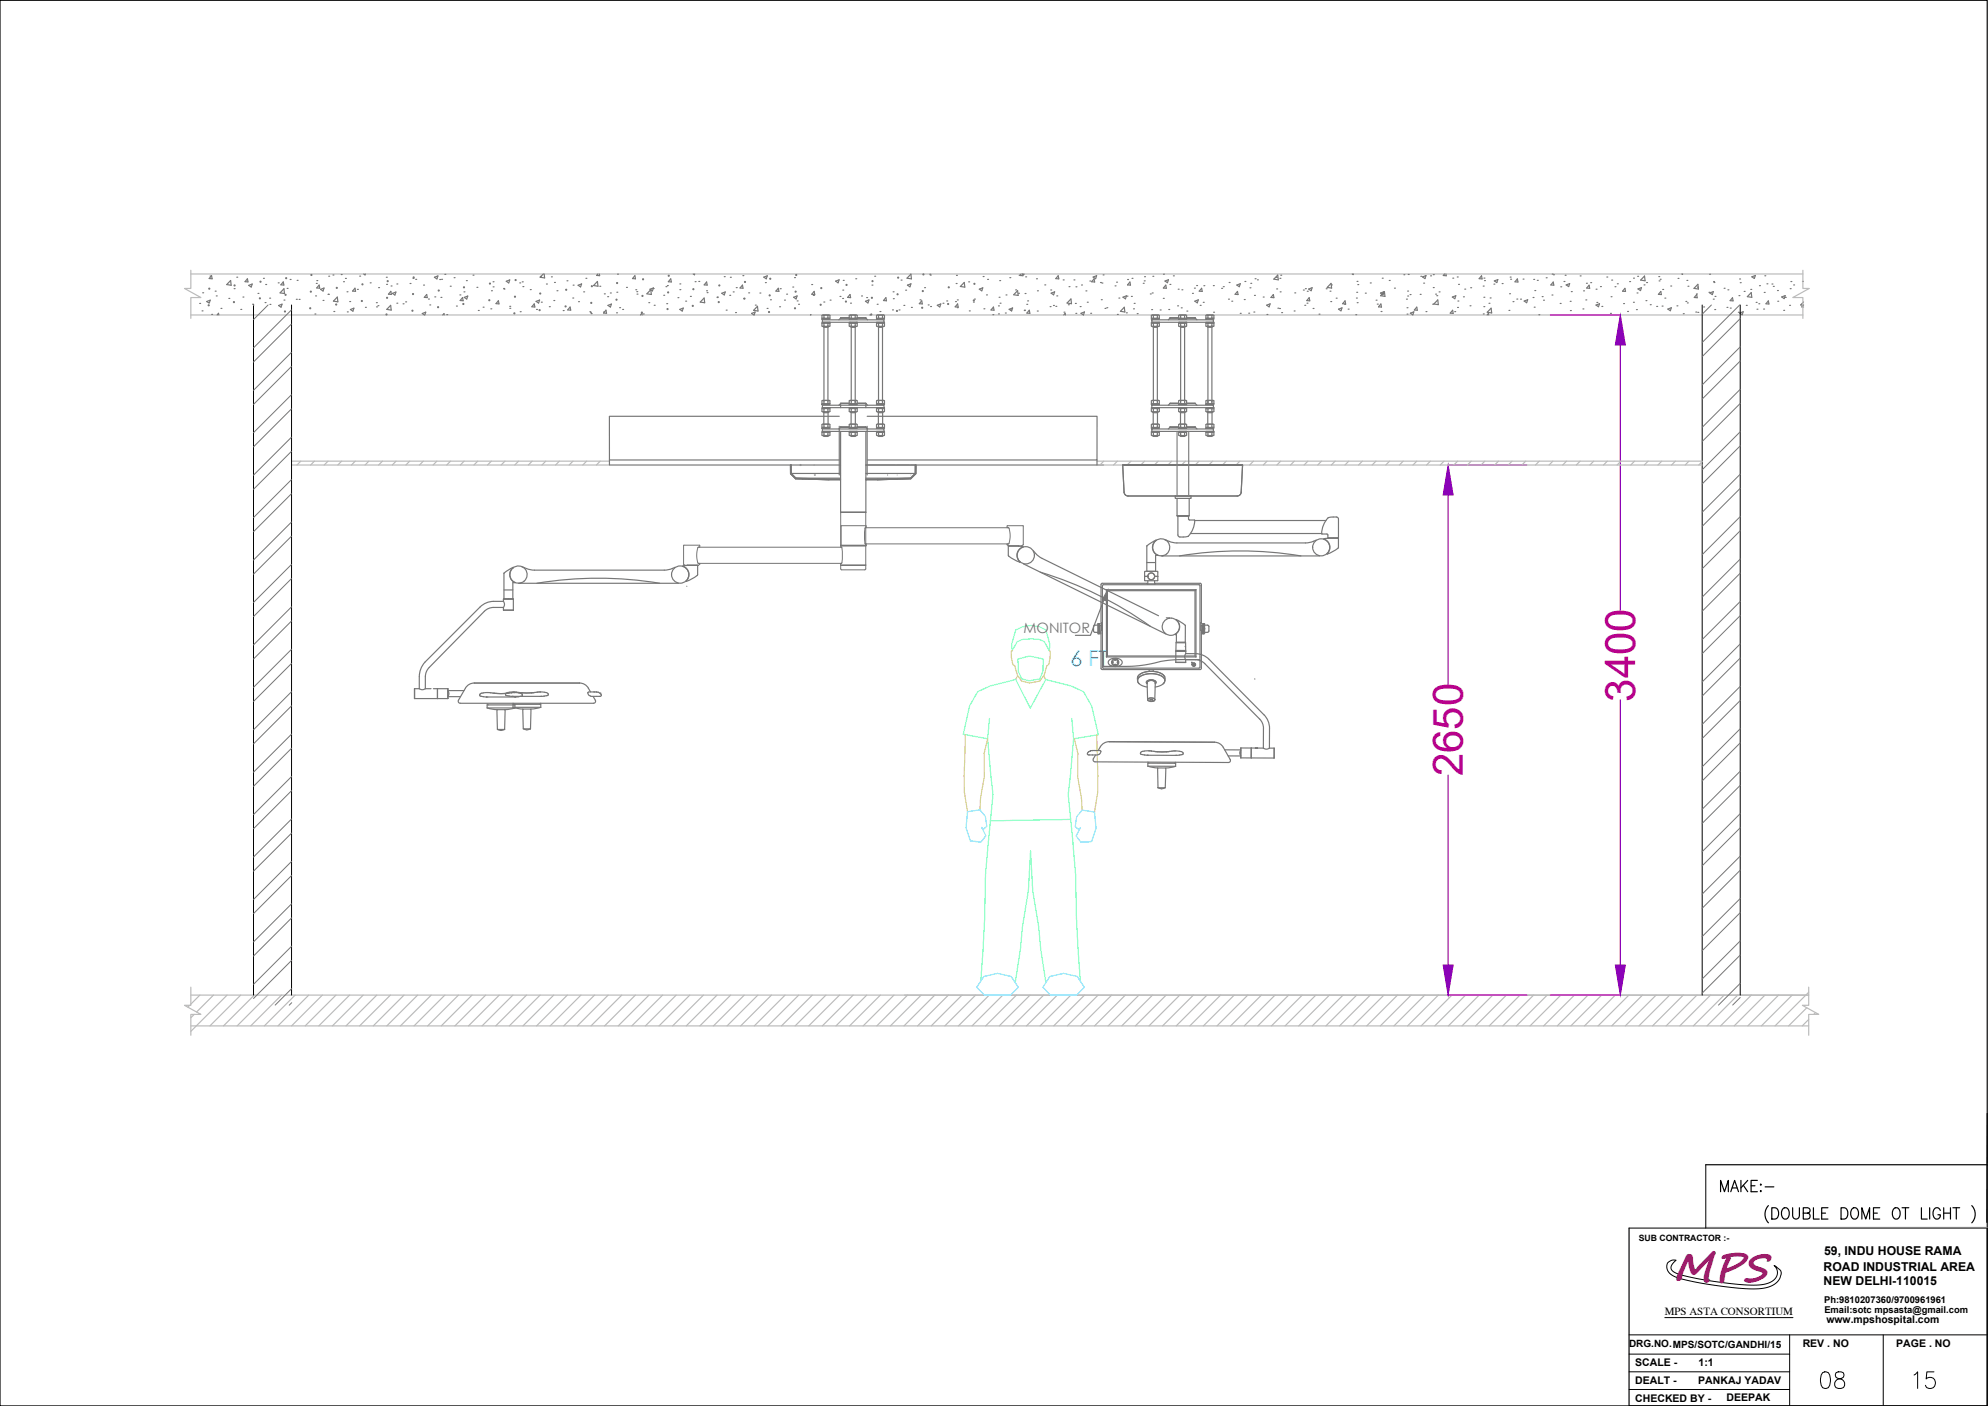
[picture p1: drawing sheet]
<svg xmlns="http://www.w3.org/2000/svg" width="420mm" height="297mm" viewBox="0 0 420 297" stroke-linecap="round" stroke-linejoin="round" font-family="sans-serif">
<defs><g id="words">
<g font-size="8.9" fill="#b8008a">
<text x="345.6" y="148.2" transform="rotate(-90 345.6 148.2)">3400</text>
<text x="309.2" y="164" transform="rotate(-90 309.2 164)">2650</text>
</g>
<text font-size="8.3" fill="#991b1e" x="353.7" y="270.5">MPS</text>
<g font-size="7.1">
<text x="383.5" y="294.6">08</text>
<text x="403.2" y="294.6">15</text>
</g>
<text font-size="5.7" x="362.3" y="252.9">MAKE:-</text>
<text font-size="4.5" fill="#007fff" x="226.3" y="140.6">6 FT</text>
<text font-size="3" fill="#767676" x="216.3" y="133.7">MONITOR</text>
<g font-size="2.6">
<text x="385.4" y="268.4">ROAD INDUSTRIAL AREA</text>
<text x="385.5" y="265.2">59, INDU HOUSE RAMA</text>
<text x="385.4" y="271.6">NEW DELHI-110015</text>
</g>
<text font-size="2.3" x="351.9" y="277.9">MPS ASTA CONSORTIUM</text>
<g font-size="2.2">
<text x="386" y="279.5">www.mpshospital.com</text>
<text x="381" y="284.6">REV . NO</text>
<text x="400.8" y="284.6">PAGE . NO</text>
<text x="345.6" y="288.6">SCALE -</text>
<text x="345.6" y="292.4">DEALT -</text>
<text x="358.9" y="292.3">PANKAJ YADAV</text>
<text x="359" y="288.6">1:1</text>
<text x="345.6" y="296.1">CHECKED BY -</text>
<text x="364.9" y="296.1">DEEPAK</text>
</g>
<text font-size="2.1" x="344.3" y="284.7">DRG.NO.MPS/SOTC/GANDHI/15</text>
<g font-size="2">
<text x="385.5" y="275.2">Ph:9810207360/9700961961</text>
<text x="385.6" y="277.4">Email:sotc mpsasta@gmail.com</text>
</g>
<text font-size="1.8" x="346.3" y="262.3">SUB CONTRACTOR :-</text>
</g></defs>
<!-- layer: 0 -->
<g fill="none" stroke="#bababa" stroke-width=".25">
<path d="M40.3 57.1v3.8h-1.3l3.5 2h-2.2v4.4M40.3 57.9h340.7M381 57.1v3.8h1.4l-3.5 2h2.1v4.4M40.3 66.5h340.7M61.6 97.4h67.2M61.6 98.2h67.2M63.6 97.4l-.8 .8M66.5 97.4l-.9 .8M69.3 97.4l-.8 .8M72.2 97.4l-.8 .8M75.1 97.4l-.8 .8M78 97.4l-.9 .8"/>
<path d="M80.8 97.4l-.8 .8M83.7 97.4l-.8 .8M86.6 97.4l-.8 .8M89.5 97.4l-.8 .8M92.3 97.4l-.8 .8M95.2 97.4l-.8 .8M98.1 97.4l-.8 .8M101 97.4l-.8 .8M103.8 97.4l-.8 .8M106.7 97.4l-.8 .8M109.6 97.4l-.8 .8M112.5 97.4l-.8 .8"/>
<path d="M115.4 97.4l-.9 .8M118.2 97.4l-.8 .8M121.1 97.4l-.8 .8M124 97.4l-.8 .8M126.9 97.4l-.9 .8M172.1 98.2h.1M189.3 98.2h.1M192.2 98.2h.1M231.8 97.4h128M231.8 98.2h128M233.3 97.4l-.8 .8M236.2 97.4l-.9 .8"/>
<path d="M239 97.4l-.8 .8M241.9 97.4l-.8 .8M244.8 97.4l-.8 .8M247.7 97.4l-.8 .8M250.5 97.4l-.8 .8M253.4 97.4l-.8 .8M256.3 97.4l-.8 .8M259.2 97.4l-.8 .8M262 97.4l-.8 .8M264.9 97.4l-.8 .8M267.8 97.4l-.8 .8M270.7 97.4l-.8 .8"/>
<path d="M273.6 97.4l-.9 .8M276.4 97.4l-.8 .8M279.3 97.4l-.8 .8M282.2 97.4l-.8 .8M285.1 97.4l-.9 .8M287.9 97.4l-.8 .8M290.8 97.4l-.8 .8M293.7 97.4l-.8 .8M296.6 97.4l-.8 .8M299.4 97.4l-.8 .8M302.3 97.4l-.8 .8M305.2 97.4l-.8 .8"/>
<path d="M308.1 97.4l-.8 .8M310.9 97.4l-.8 .8M313.8 97.4l-.8 .8M316.7 97.4l-.8 .8M319.6 97.4l-.8 .8M322.4 97.4l-.8 .8M325.3 97.4l-.8 .8M328.2 97.4l-.8 .8M331.1 97.4l-.8 .8M334 97.4l-.9 .8M336.8 97.4l-.8 .8M339.7 97.4l-.8 .8"/>
<path d="M342.6 97.4l-.8 .8M345.5 97.4l-.9 .8M348.3 97.4l-.8 .8M351.2 97.4l-.8 .8M354.1 97.4l-.8 .8M357 97.4l-.8 .8M359.8 97.5l-.8 .7M189.6 100.4h.1M192.5 100.4h.1M40.1 212.4l-.4 .4M40.3 208.6v3.8h-1.3l3.5 1.9h-2.2v4.4M40.3 210.2h342"/>
<path d="M40.3 216.7h342M41 214.3l-.7 .7M42.2 210.2l-1.9 1.9M45.1 210.2l-3.5 3.6M48 210.2l-7.7 7.7M50.9 210.2l-6.5 6.5M53.7 210.2l-6.5 6.5M56.6 210.2l-6.5 6.5M59.5 210.2l-6.5 6.5M62.4 210.2l-6.5 6.5M65.3 210.2l-6.6 6.5M68.1 210.2l-6.5 6.5"/>
<path d="M71 210.2l-6.5 6.5M73.9 210.2l-6.5 6.5M76.8 210.2l-6.5 6.5M79.6 210.2l-6.5 6.5M82.5 210.2l-6.5 6.5M85.4 210.2l-6.5 6.5M88.3 210.2l-6.5 6.5M91.1 210.2l-6.5 6.5M94 210.2l-6.5 6.5M96.9 210.2l-6.5 6.5M99.8 210.2l-6.5 6.5M102.6 210.2l-6.5 6.5"/>
<path d="M105.5 210.2l-6.5 6.5M108.4 210.2l-6.5 6.5M111.3 210.2l-6.5 6.5M114.2 210.2l-6.6 6.5M117 210.2l-6.5 6.5M119.9 210.2l-6.5 6.5M122.8 210.2l-6.5 6.5M125.7 210.2l-6.6 6.5M128.5 210.2l-6.5 6.5M131.4 210.2l-6.5 6.5M134.3 210.2l-6.5 6.5M137.2 210.2l-6.5 6.5"/>
<path d="M140 210.2l-6.5 6.5M142.9 210.2l-6.5 6.5M145.8 210.2l-6.5 6.5M148.7 210.2l-6.5 6.5M151.5 210.2l-6.5 6.5M154.4 210.2l-6.5 6.5M157.3 210.2l-6.5 6.5M160.2 210.2l-6.5 6.5M163.1 210.2l-6.6 6.5M165.9 210.2l-6.5 6.5M168.8 210.2l-6.5 6.5M171.7 210.2l-6.5 6.5"/>
<path d="M174.6 210.2l-6.6 6.5M177.4 210.2l-6.5 6.5M180.3 210.2l-6.5 6.5M183.2 210.2l-6.5 6.5M186.1 210.2l-6.5 6.5M188.9 210.2l-6.5 6.5M191.8 210.2l-6.5 6.5M194.7 210.2l-6.5 6.5M197.6 210.2l-6.5 6.5M200.4 210.2l-6.5 6.5M203.3 210.2l-6.5 6.5M206.2 210.2l-6.5 6.5"/>
<path d="M209.1 210.2l-6.5 6.5M211.9 210.2l-6.5 6.5M214.8 210.2l-6.5 6.5M217.7 210.2l-6.5 6.5M220.6 210.2l-6.5 6.5M223.5 210.2l-6.6 6.5M226.3 210.2l-6.5 6.5M229.2 210.2l-6.5 6.5M232.1 210.2l-6.5 6.5M235 210.2l-6.5 6.5M237.8 210.2l-6.5 6.5M240.7 210.2l-6.5 6.5"/>
<path d="M243.6 210.2l-6.5 6.5M246.5 210.2l-6.5 6.5M249.3 210.2l-6.5 6.5M252.2 210.2l-6.5 6.5M255.1 210.2l-6.5 6.5M258 210.2l-6.5 6.5M260.8 210.2l-6.5 6.5M263.7 210.2l-6.5 6.5M266.6 210.2l-6.5 6.5M269.5 210.2l-6.5 6.5M272.4 210.2l-6.6 6.5M275.2 210.2l-6.5 6.5"/>
<path d="M278.1 210.2l-6.5 6.5M281 210.2l-6.5 6.5M283.9 210.2l-6.6 6.5M286.7 210.2l-6.5 6.5M289.6 210.2l-6.5 6.5M292.5 210.2l-6.5 6.5M295.4 210.2l-6.5 6.5M298.2 210.2l-6.5 6.5M301.1 210.2l-6.5 6.5M304 210.2l-6.5 6.5M306.9 210.2l-6.5 6.5M309.7 210.2l-6.5 6.5"/>
<path d="M312.6 210.2l-6.5 6.5M315.5 210.2l-6.5 6.5M318.4 210.2l-6.5 6.5M321.3 210.2l-6.6 6.5M324.1 210.2l-6.5 6.5M327 210.2l-6.5 6.5M329.9 210.2l-6.5 6.5M332.8 210.2l-6.6 6.5M335.6 210.2l-6.5 6.5M338.5 210.2l-6.5 6.5M341.4 210.2l-6.5 6.5M344.3 210.2l-6.5 6.5"/>
<path d="M347.1 210.2l-6.5 6.5M350 210.2l-6.5 6.5M352.9 210.2l-6.5 6.5M355.8 210.2l-6.5 6.5M358.6 210.2l-6.5 6.5M361.5 210.2l-6.5 6.5M364.4 210.2l-6.5 6.5M367.3 210.2l-6.5 6.5M370.1 210.2l-6.5 6.5M373 210.2l-6.5 6.5M375.9 210.2l-6.5 6.5M378.8 210.2l-6.5 6.5"/>
<path d="M381.9 212.9l-3.9 3.8M382.3 208.6v3.8h-1.4l3.5 1.9h-2.1v4.4M382.3 209.6l-7.2 7.1M382.3 215.4l-1.4 1.3M383.7 213.9l-.4 .4"/>
</g>
<circle cx="169.2" cy="98.2" r=".12" fill="#bababa" stroke="#bababa" stroke-width=".21"/>
<g fill="none" stroke="#767676" stroke-width=".25">
<path d="M44.4 58.3h.1M44.7 58.2l.1 .7-.6-.1zM48.7 59.3l.2 1-1-.2zM50 58.6h.1M52.3 58.9l.1 .7-.6-.1zM55.7 58.8h.1M58.8 59.8h.1M59.9 59.6l.1 .6h-.6zM61.3 59h.1M62.8 59.2h.1M66.8 59.9h.1M67 59.3h.1"/>
<path d="M69.5 58.4h.1M70.4 58.1h.1M72.1 58h.1M72.6 59.5h.1M73 58.8h.1M76 58.3h.1M76.9 57.9l.3 .2v-.2M78.2 59.8h.1M81.6 58.6h.1M83.9 60h.1M86.7 59.9h.1M87.3 58.8h.1"/>
<path d="M87.9 59h.1M91.8 58.6l.8-.3-.3 .6zM92.9 59.1h.1M93.3 59h.1M94 58h.1M96 58.7h.1M98.6 59.3h.1M100 58.1h.1M104.2 59.5h.1M107 59.4l.7-.3-.2 .7zM109.8 59.8h.1M110.4 59.5h.1"/>
<path d="M114.8 57.9l-.6 .7 .9 .1-.1-.8M116.5 58.5h.1M117.2 59.7h.1M119.8 59.3h.1M123.8 58.8h.1M126.3 59.5l.1 1-1-.2zM126.4 57.9l-.3 .3h.6v-.3M130.5 57.9h.1M134.2 58.2l.1 .7h-.6zM141.8 58.9l.1 .7-.6-.1zM143.7 60h.1M146.5 57.9l.3 .2v-.2"/>
<path d="M146.9 59.5h.1M147.7 59.5h.1M149.3 59.6l.2 .6h-.7zM153.1 58.4h.1M154.4 58.6h.1M157 58.2h.1M161.4 58.5l.8-.2-.3 .6zM161.8 59.7h.1M167.9 58.6h.1M176.6 59.4l.7-.3-.2 .6zM178.2 59.2h.1M180.9 58.9h.1"/>
<path d="M184.9 58.4h.1M190.4 59.2h.1M192.5 57.9l.1 1-.9-.1zM196.5 57.9h.1M196.6 58.1h.1M202.1 59.9h.1M202.1 58.2h.1M203.8 59.7l.1 1-.9-.2zM204.7 59.5h.1M207.8 58.4h.1M208.7 59h.1M211.3 59.3h.1"/>
<path d="M213.4 58.7h.1M215.4 58.1h.1M215.8 57.9l-.2 .3 .6 .1-.1-.4M216.1 57.9l.3 .1v-.1M216.8 58.5h.1M219.1 58.9h.1M223.7 58.3l.1 .6h-.7zM224.7 59.1h.1M227 59.1h.1M230.3 59.4h.1M231 58.5l.8-.3-.2 .7zM231.2 58.9l.2 .7-.7-.1z"/>
<path d="M232.6 59.7h.1M232.9 59.8h.1M233.1 58.1h.1M236 59.6h.1M238.3 59.1h.1M238.8 59.6l.1 .6h-.6zM239.2 58.8h.1M241.6 59.9h.1M241.8 59.3h.1M241.9 58.5h.1M243.6 58.4h.1M245.9 57.9h.1"/>
<path d="M246.2 59.4l.8-.3-.3 .6zM248 58.3h.1M259.8 59.7h.1M263.1 59.5h.1M264.3 59.9h.1M265.3 58.9h.1M265.8 59.1h.1M269.8 58.6h.1M270 58.1l.2 1-1-.1zM270.5 58.8h.1M270.7 58.1h.1M281.3 59.9l.1 1-.9-.2z"/>
<path d="M285.8 57.9l.2 .1v-.1M286.8 59.4h.1M289.6 59.8h.1M292.1 58.8h.1M293.6 59.3h.1M296.7 58h.1M297.6 58h.1M300.3 58.4h.1M300.6 58.5l.8-.3-.2 .7zM300.9 59.8h.1M302.3 58.3h.1M302.9 58h.1"/>
<path d="M305.3 57.9l-.3 .3 .7 .1-.1-.4M307 58.8h.1M308 58.5h.1M313.1 58.3l.1 .6h-.6zM313.6 58.8h.1M313.7 59.3h.1M315.8 59.3l.8-.2-.3 .6zM317.5 59.9h.1M319.2 58.5h.1M319.3 59h.1M320.7 58.9l.1 .7-.6-.1zM321.9 59h.1"/>
<path d="M324.1 59h.1M324.9 59.2h.1M326.8 58.7h.1M328.1 57.9h.1M328.3 59.6l.1 .7-.6-.1zM328.3 58.1h.1M330.5 59.5h.1M330.8 58.2h.1M334 58.3h.1M335.3 59.8h.1M336.2 59.7h.1M339.6 58.5h.1"/>
<path d="M340.6 59.2h.1M341.8 60h.1M344.4 59.5h.1M345.2 58.8h.1M346.1 58.4h.1M347.6 58.3l.1 1-1-.1zM348 59.7h.1M350.6 58.4h.1M350.6 59.3h.1M350.9 59h.1M354.6 58.8h.1M355.4 57.9l.2 .1v-.1"/>
<path d="M356.5 59.2h.1M361.3 57.9h.1M362.2 59.5h.1M362.2 59.7h.1M367.7 58.9h.1M367.8 59.7h.1M370.2 58.5l.8-.3-.2 .6zM373 58.3h.1M373.4 60h.1M378.5 59.5h.1M380.9 59.4h.1M42.2 64.1h.1"/>
<path d="M42.7 65.7h.1M42.8 61.9h.1M43.7 63.7l.7-.3-.2 .7zM44.7 66.4h.1M45.5 61.5h.1M45.7 62.5h.1M45.9 66.5l.3-.3v.3M46.7 65.2h.1M48.4 63h.1M49.5 61h.1M50.9 65.4h.1M51.3 62.8h.1"/>
<path d="M52.6 60.3l.7-.3-.2 .6zM53.4 64.3h.1M54.5 62h.1M56 63.9h.1M56.1 60.1h.1M57 63h.1M57 64.3h.1M58.9 64.5l.7-.2-.2 .6zM60 61l.1 1-.9-.1zM60 63.4h.1M60.7 60.9h.1M62.6 63.2h.1"/>
<path d="M63.2 63.3h.1M66.6 66.3h.1M66.7 62.5h.1M67.4 60.2l.2 .7-.7-.1zM67.8 61.1l.7-.2-.2 .6zM68.3 63.5h.1M69.3 62.2h.1M69.4 62.2h.1M70.6 65.8h.1M71.3 62.8l.1 1-.9-.2zM73.3 61.6h.1M73.4 65.9h.1"/>
<path d="M73.9 63.7h.1M74.1 65.4l.7-.3-.2 .6zM75 60.9l.1 .6h-.6zM75.5 61.1h.1M77.2 64.9h.1M79.5 63.9h.1M79.6 64.8h.1M79.9 64.6h.1M80 60.8h.1M81.7 60.1h.1M82.6 64.5l.1 1-1-.1zM82.6 61.5l.1 .7h-.6z"/>
<path d="M82.7 60.4h.1M82.9 62l.8-.3-.2 .6zM83.9 64.1h.1M85.2 64.2h.1M85.7 63.8h.1M89.5 60.2h.1M89.7 66.5l-.5-.3 .8-.2-.2 .5M90.2 62.2l.1 .7-.6-.1zM90.5 63.2h.1M90.8 64.4h.1M91.9 62.7h.1M93.2 62.8h.1"/>
<path d="M93.6 66.5l.2-.2 .1 .2M94.4 66.5h.1M95.2 60.5h.1M96.5 64.7h.1M97.2 62.3h.1M97.8 62.9l.1 .6h-.6zM98.1 61.7h.1M98.1 62.8l.8-.3-.3 .7zM100.8 60.7h.1M101.1 65.6h.1M102.1 64.9h.1M103.7 65.2h.1"/>
<path d="M103.9 61.4h.1M104.2 60.6h.1M105.3 63.5l.2 .7-.7-.1zM106.4 60.9h.1M106.5 61.1h.1M107.7 64.7h.1M107.7 65.1h.1M109.9 65.9h.1M110.5 60.5h.1M112.1 61.2h.1M112.9 64.2l.1 .7-.6-.1zM113.3 63.7l.7-.3-.2 .6z"/>
<path d="M113.4 65.4h.1M114.4 63.8h.1M115.5 60h.1M116.1 64.8h.1M117 63.5h.1M117.7 61.4h.1M119 65.6h.1M120.5 64.9l.1 .6h-.6zM121.1 63h.1M121.1 60.2h.1M122.2 60.3l.7-.3-.2 .6zM122.3 63.7h.1"/>
<path d="M123.4 61.7h.1M124.7 65.9h.1M124.8 66.1h.1M124.9 66.3h.1M126.8 60.5h.1M127.6 65.9h.1M127.7 62.1h.1M128.1 65.5l.1 .7-.6-.1zM128.4 62.7h.1M128.5 64.5l.7-.3-.2 .7zM129 61.9h.1M130.3 66.1h.1"/>
<path d="M130.4 61.7h.1M131 65h.1M131.6 65.4h.1M132.4 60.7h.1M134.4 61.2h.1M134.6 61.6h.1M134.6 62.1h.1M135.4 66.5l.2-.3 .1 .3M135.9 66.3h.1M137.1 63.9h.1M137.4 61.1l.7-.3-.2 .7zM137.5 61.2l.2 1-1-.1z"/>
<path d="M138 61h.1M138.3 64.5h.1M140.3 62.4h.1M140.7 60.6h.1M140.9 64.2h.1M141 60.3h.1M143.3 62.9h.1M143.7 65.4l.7-.3-.2 .6zM143.7 61.2h.1M144.9 63.6h.1M145.9 62.6h.1M148.8 63l.1 1-.9-.2z"/>
<path d="M149.3 61.4h.1M149.4 61.8h.1M151.6 62.9h.1M151.6 62.7h.1M152.5 62l.8-.3-.2 .6zM153.5 65.5h.1M154.2 62.4h.1M155 61.7h.1M155.4 66h.1M155.6 60.8h.1M156.9 60.2l.1 .7-.6-.1zM157.2 63.1h.1"/>
<path d="M158.2 61.9h.1M159.3 66.5l-.4-.3 .7-.3-.2 .6M159.6 64.5h.1M160.1 64.7l.1 1-.9-.1zM160.6 61.9h.1M162.1 65.2h.1M162.8 63.3h.1M164.5 60.9l.1 .7-.6-.1zM164.8 64.8h.1M164.9 61h.1M165.8 63.4h.1M166.2 62.1h.1"/>
<path d="M167.5 60.6h.1M167.7 62.8l.8-.3-.2 .7zM168.5 63.6h.1M168.8 64.3h.1M171.3 66.5h.1M171.5 60.1h.1M171.9 62.4h.1M172 62.3h.1M172.1 61.6l.1 .6h-.6zM173.7 67.3h1.7v.1h-1.7zM173.7 68.1h1.7v.2h-1.7zM173.8 67.6h13v.5h-13z"/>
<path d="M173.9 69h1.3M173.9 66.5h1.3M174.1 63.8h.1M174.1 69l.1 .1h.8M174.1 66.6v.6M174.1 68.3v.6M174.1 69v16.2M174.1 66.6h.9M174.1 67.2h.9M174.1 68.3h.9M174.1 66.6h-.4v.6h.4M174.1 68.3h-.4v.6h.4"/>
<path d="M175 66.6v.6M175 68.3v16.9M175 66.6h.4v.6h-.4M175 68.3h.4l-.1 .7-1.2-.1M175.4 63.4h.1M177.5 62.6h.1M177.7 67.2h1.8M177.7 67.2h.1M177.7 67.2l-.4 .4M178.1 63.1h.1M178.1 61.3h.1M179.5 68.1h1.7v.2h-1.7z"/>
<path d="M179.5 67.3h1.7v.1h-1.7zM179.5 67.1l-1.8 .1M179.5 67.2h.4M179.7 62.2l.1 .7-.7-.1zM179.7 68.1h1.3M179.7 69h1.3M179.7 66.5h1.3M179.8 64h.1M179.9 69v.1h.9M179.9 68.3h.8M179.9 66.6h.8M179.9 67.2h.8"/>
<path d="M179.9 66.6v.6M179.9 68.3v16.9M179.9 68.3h-.4l.1 .7h1.5l.1-.7h-.4M179.9 66.6h-.4v.6M180.7 66.6v.6M180.7 68.3v16.9M180.8 66.6h.4v.6M180.8 67.2h.4M181.1 67.2h1.9M181.2 67.1l1.8 .1M182.1 62.5h.1M182.9 63.6l.8-.2-.3 .6z"/>
<path d="M183 67.2h.1M183 67.2l.4 .4M183.2 62.9h.1M183.8 66.5h.1M184.3 60.2h.1M185.3 68.1h1.6v.2h-1.6zM185.3 67.3h1.6v.1h-1.6zM185.4 64.3h.1M185.5 69h1.2M185.5 66.5h1.2M185.7 68.3h.8M185.7 66.6h.8"/>
<path d="M185.7 67.2h.8M185.7 66.6v.6M185.7 68.3v16.9M185.7 68.3h-.4v.7h1.5l.1-.7h-.4M185.7 66.6h-.4v.6h.4M186 65.8h.1M186.5 66.6h.4v.6h-.4M186.5 66.6v.6M186.5 68.3v16.9M186.5 69v.1h-.9M187.2 62.9l.2 .6h-.7zM188.6 65.5h.1"/>
<path d="M188.8 61.6h.1M188.8 63.1h.1M190 65.5h.1M191 64.5h.1M191.4 61.3h.1M191.8 60.2l.7-.2-.2 .6zM192.6 64.9h.1M194.4 63.3h.1M194.8 63.5l.1 .7h-.6zM195.4 60.8h.1M196.2 64.4h.1M196.7 64.8h.1"/>
<path d="M198.1 64.5l.7-.3-.2 .7zM199.3 64.1h.1M200.1 63.6h.1M201.9 63.7h.1M202.3 65h.1M202.3 63.4h.1M202.4 64.2l.1 .7-.6-.1zM204.9 65.7h.1M205.7 63.8h.1M205.9 63.2h.1M207 61.1l.7-.3-.2 .6zM207.9 65.2h.1"/>
<path d="M208.5 62.3h.1M209.8 66.5h.1M210 64.9l.1 .6h-.7zM211 66.3h.1M211 64.6h.1M211.2 62.8h.1M211.4 64.1h.1M212.5 66.1h.1M212.6 62.3h.1M213.3 65.3l.7-.2-.2 .6zM213.6 65.5h.1M214.7 61.2h.1"/>
<path d="M215.1 61.4l.1 1-1-.1zM215.3 62h.1M216.5 65.6h.1M216.5 65.5h.1M216.6 62h.1M217 64.3h.1M217.2 63.6h.1M217.5 65.5l.2 .7-.7-.1zM219.2 65.7h.1M219.3 61.4h.1M220.8 60.2h.1M221.9 64.8h.1"/>
<path d="M222.1 61.3h.1M222.2 61.9l.7-.3-.2 .7zM222.6 64.5h.1M223.1 64.7h.1M223.3 62.5h.1M224.8 66.5l.3-.3 .1 .3M224.9 66h.1M225.8 64.4h.1M225.9 60.6h.1M226.3 63.2l.2 1-1-.2zM227.3 64.1h.1M227.4 66.2h.1"/>
<path d="M227.4 60.6h.1M228.3 64.8h.1M228.5 66.2l.7-.3-.2 .6zM228.6 60.2h.1M229.5 61.5h.1M229.8 63.9h.1M230.5 66.2h.1M232.8 63.3h.1M233.5 65.2h.1M233.9 65h.1M235.7 60.4h.1M236.1 66.4h.1"/>
<path d="M236.5 63h.1M237.3 62.8l.8-.3-.2 .6zM237.6 64.9l.1 1-.9-.1zM238.1 66.1h.1M238.2 62.6h.1M239.1 62.6h.1M239.6 65.2h.1M239.7 64.1h.1M240.3 66.3h.1M243.1 62.1h.1M243.3 67.3h1.7v.1h-1.7zM243.3 68.1h1.7v.2h-1.7z"/>
<path d="M243.3 66.6v.6M243.3 68.3v.6M243.3 66.6h.5M243.3 67.2h.5M243.3 68.9h.5M243.3 68.3h.5M243.4 65.4h.1M243.4 67.6h13.1v.5h-13.1zM243.5 61.9h.1M243.5 69h1.3M243.5 66.5h1.3M243.7 69l.1 16.2"/>
<path d="M243.8 66.6h.8M243.8 67.2h.8M243.8 68.3h.8M243.8 66.6v.6M243.8 68.3v.6M244.6 66.6h.4v.6h-.4M244.6 68.3h.4l-.1 .7-1.1-.1M244.6 66.6v.6M244.6 68.3v16.9M244.6 69v.1h-.9M245.2 65.5h.1M245.9 63h.1"/>
<path d="M246.4 60.2l.1 .7h-.6zM247 65.4h.1M247.3 60.1h.1M247.3 67.2h1.8M247.3 67.2h.1M247.3 67.2l-.4 .4M248.9 64.6h.1M249 61.1h.1M249.1 67.2h.4M249.1 68.1h1.7v.2h-1.7zM249.1 68.3h1.6l.1 .6-1.6 .1zM249.1 67.3h1.7v.1h-1.7z"/>
<path d="M249.1 67.1l-1.8 .1M249.3 68.1h1.3M249.3 69h1.3M249.3 66.5h1.3M249.5 69v.1h.8l.1-.1M249.5 66.6v.6M249.5 68.3v16.9M249.5 66.6h-.4v.6M249.5 66.6h1.2l.1 .6M249.7 65h.1M249.8 61.2h.1M250.4 66.6v.6"/>
<path d="M250.4 68.3v16.9M250.8 67.2h1.8M250.8 67.1l1.8 .1M250.8 67.2h-1.3M250.8 65.7h.1M252 62h.1M252.4 60.9h.1M252.5 63.6l.8-.3-.3 .7zM252.6 67.2h.1M252.6 67.2l.4 .4M252.9 60.3h.1M253.7 64.5h.1"/>
<path d="M254 60.9l.1 .7-.7-.1zM254.3 63.9h.1M254.4 60.4h.1M254.9 68.1h1.7v.2h-1.7zM254.9 67.3h1.7v.1h-1.7zM255.1 69h1.2M255.1 66.5h1.2M255.3 69v.1h.9M255.3 68.3h.8M255.3 66.6h.8M255.3 67.2h.8M255.3 66.6v.6"/>
<path d="M255.3 68.3v16.9M255.3 68.3h-.4l.1 .7h1.5l.1-.7h-.5M255.3 66.6h-.4v.6h.4M256.1 66.6h.5v.6h-.5M256.1 66.6v.6M256.1 68.3v16.9M256.4 60.3h.1M256.5 66h.1M258.2 60.9h.1M258.5 60.6h.1M259.6 63.2h.1M260.3 63.6h.1"/>
<path d="M261.4 60.2l.7-.3-.2 .7zM261.5 61.6l.2 .6h-.7zM262.1 66.2h.1M263 63.3h.1M263.9 66.2h.1M264.2 60.8h.1M265 65.9h.1M265.1 62.4h.1M267 62.8h.1M267.7 64.5l.7-.3-.2 .6zM267.8 66.4h.1M269.1 62.2l.1 .7-.6-.1z"/>
<path d="M269.8 61h.1M270.1 65.1h.1M270.4 65.2h.1M270.6 61.7h.1M270.9 66h.1M273.5 65.7h.1M273.6 61.9h.1M275.5 61.3h.1M275.8 64.5h.1M275.9 61h.1M276.2 64.1h.1M276.3 61.5h.1"/>
<path d="M276.6 61.1l.7-.3-.2 .6zM276.7 62.9l.1 .7-.6-.1zM277.5 65.2h.1M278.8 66.4h.1M280.3 61h.1M281.1 61.5h.1M281.2 63.7h.1M281.4 60.2h.1M282.4 63h.1M282.9 65.3l.7-.3-.2 .7zM284.2 64.3h.1M284.3 63.6l.1 .6h-.6z"/>
<path d="M284.9 65.3h.1M286.5 66.5h.1M286.7 63h.1M286.7 61.8h.1M286.8 63.9h.1M287 60.1h.1M288.6 61.9h.1M290.8 63.4h.1M291.1 64.3h.1M291.8 61.9l.7-.3-.2 .7zM291.9 64.2l.1 .7-.7-.1zM291.9 65.8h.1"/>
<path d="M292 62.3h.1M292.4 62h.1M292.6 61.6l.1 1-.9-.1zM294.7 60.9h.1M297.2 63.2h.1M297.4 65h.1M297.4 66.4h.1M297.5 61.5h.1M297.5 62.5h.1M298 62.2h.1M298.1 66.2l.7-.3-.2 .6zM299.4 64.9l.2 .6h-.7z"/>
<path d="M300.1 62.2h.1M301.4 65.8h.1M302.8 64.3h.1M302.9 60.8h.1M303.4 62.1h.1M303.7 62.5h.1M303.9 63.4l.1 1-1-.2zM304.1 61.7h.1M306.9 62.8l.8-.3-.2 .6zM307 65.5l.1 .7h-.6zM307.4 65.8h.1M308 65h.1"/>
<path d="M308.1 63.6h.1M308.3 60.1h.1M309.3 62.7h.1M309.6 61.1h.1M310.7 64.6h.1M310.8 60.8h.1M313.5 60.4h.1M313.5 66.3h.1M313.6 64.8h.1M313.6 62.8h.1M314.3 66.5l.3-.3v.3M314.7 64.1h.1"/>
<path d="M314.9 62.9h.1M315.1 65.1l.2 1-1-.1zM315.7 60h.1M318.9 65.6h.1M319 62.1h.1M319.8 63.7h.1M320.6 63.2h.1M321.4 63.2h.1M322.1 63.6l.8-.3-.2 .7zM324 62.9h.1M324.2 64.9h.1M324.4 61.4h.1"/>
<path d="M325.2 66.5h.1M325.9 62.7h.1M326.2 63.4h.1M328 62.3h.1M329.7 64.1h.1M329.9 60.6h.1M331 60.2l.7-.3-.2 .6zM331.9 63.7h.1M331.9 65.6h.1M332.1 61.6h.1M334.5 65.3h.1M334.7 61.4h.1"/>
<path d="M335.2 63.4h.1M335.9 60.3l.1 .6h-.7zM337.3 64.4l.8-.2-.3 .6zM337.3 61.1h.1M337.5 63.9h.1M338.2 60.5h.1M338.5 64.7h.1M340.4 66.2h.1M340.5 62.7h.1M341.3 60.6h.1M343.1 64.1h.1M343.4 60.9l.2 .7-.7-.1z"/>
<path d="M344 65.8h.1M345.2 63.9h.1M345.9 65.4h.1M346 61.9h.1M346.2 61l.7-.2-.2 .6zM347.5 60.2h.1M347.9 63.5h.1M348.8 64.4h.1M350.1 64.7h.1M351 61.6l.1 .6h-.6zM351.3 64.7h.1M351.4 61.2h.1"/>
<path d="M351.9 63h.1M352.5 65.3l.7-.3-.2 .7zM353.1 60.4h.1M354.4 64.6h.1M355.8 66.3h.1M356.3 63.7h.1M356.6 64h.1M356.7 60.5h.1M358.4 65.9h.1M358.5 62.1h.1M358.6 62.2l.1 .7-.6-.1zM358.7 60.7h.1"/>
<path d="M358.8 66h.1M358.8 60.1l.2 1-1-.2zM360.1 64.9h.1M361.2 61.8h.1M361.4 61.9l.7-.3-.2 .6zM362.1 63.2h.1M362.4 65.4h.1M362.5 62.6h.1M364.4 60.9h.1M365 64.9h.1M365.2 61.2h.1M365.7 65.1h.1"/>
<path d="M366.2 62.9l.1 .7-.6-.1zM367.4 66h.1M367.5 62.5h.1M367.7 66.1l.7-.2-.2 .6zM368.6 61.6h.1M369.1 64.5h.1M370 61.1h.1M370.1 61.8l.1 1-.9-.1zM371.2 63.9h.1M371.3 65.3h.1M371.7 64.2h.1M371.9 60.4h.1"/>
<path d="M372.7 65.3h.1M372.9 61.8h.1M373.7 63.6l.2 .6h-.7zM374.5 60h.1M374.8 60.5h.1M375.7 61.4h.1M375.7 63.6h.1M376.6 62.7l.7-.3-.2 .7zM377 65.6h.1M377.3 62.8h.1M378.2 64.5h.1M378.3 61h.1"/>
<path d="M379.1 60.2h.1M381.2 64.4l-.4 .4 .4 .1M381.2 63.8l-.6 .6 .6 .1M128.8 97.2v1h38.4v1.8M167.2 98.3l-.1 .1M167.2 98.5l-.1 .1M167.2 98.6l-.1 .2M167.2 98.8l-.1 .2M167.2 99l-.1 .3M167.2 99.2l-.1 .2M167.2 99.4l-.1 .2M167.2 99.6l-.1 .1"/>
<path d="M167.2 99.8l-.1 .1M167.2 100l-.1 .1M173.7 90.3h1.7v.2h-1.7zM173.7 91.1h1.7v.2h-1.7zM173.7 85.3h1.7v.2h-1.7zM173.7 86.1h1.7v.2h-1.7zM173.8 90.6h13v.5h-13zM173.8 85.6h13v.5h-13zM173.9 92h1.3M173.9 89.6h1.3M173.9 87h1.3M173.9 84.6h1.3"/>
<path d="M174.1 92l.1 .2h.8v-.2M174.1 87.1h.9M174.1 87v2.6M174.1 86.4v.5M174.1 89.7v.5M174.1 91.4v.5M174.1 89.7h.9M174.1 90.2h.9M174.1 91.4h.9M174.1 91.9h.9M174.1 85.2h.9M174.1 86.4h.9"/>
<path d="M174.1 86.9h.9M174.1 89.7h-.4v.5h.4M174.1 91.4h-.4v.5h.4M174.1 85.2h-.4l.1-.6h1.5l.1 .6h-.4M174.1 86.4h-.4v.5h.4M175 86.4v.5M175 89.7v.5M175 91.4v.5M175 89.7h.4v.5h-.4M175 91.4h.4v.5h-.4M175 86.4h.4v.5h-.4M175 87v2.6"/>
<path d="M177.4 87.9h-48.6v9.3h48.6M177.4 90.1v10.3M177.7 98.2h-10.6v1.9l1 1 9.6 .3M177.7 90.2l1.8 .1M177.7 85.2l1.8 .1M177.7 85.2v.9M177.7 90.2v.1M177.7 91.1v17.1M177.7 90.3l-.4 .3M177.7 85.3l-.4 .3M179.5 91.1h1.7v.2h-1.7zM179.5 90.3h1.7v.2h-1.7z"/>
<path d="M179.5 86.1h1.7v.2h-1.7zM179.5 85.3h1.7v.2h-1.7zM179.5 90.2h-1.8M179.5 85.2h-1.8M179.7 91.1h1.3M179.7 86.1h1.3M179.7 92h1.3M179.7 89.6h1.3M179.7 87h1.3M179.7 84.6h1.3M179.9 92v.2h.8l.1-.2M179.9 87.1h.9"/>
<path d="M179.9 87v2.6M179.9 91.9h.8M179.9 91.4h.8M179.9 89.7h.8M179.9 90.2h.8M179.9 86.9h.8M179.9 86.4h.8M179.9 85.2h.8M179.9 86.4v.5M179.9 89.7v.5M179.9 91.4v.5M179.9 91.4h-.4v.5h.4"/>
<path d="M179.9 89.7h-.4v.5h.4M179.9 86.4h-.4v.5h.4M179.9 85.2h-.4l.1-.6h1.5l.1 .6h-.4M180.7 86.4v.5M180.7 89.7v.5M180.7 91.4v.5M180.8 91.4h.4v.5h-.4M180.8 89.7h.4v.5h-.4M180.8 86.4h.4v.5h-.4M180.8 87v2.6M181.1 90.3h1.9M181.1 85.3h1.9v.8"/>
<path d="M181.2 90.2h1.8M181.2 85.2h1.8l.4 .4M183 98.2h50.2M183 90.2v.1M183 91.1v17.1M183 90.3l.4 .3M183.3 90.1v10.3M183.3 87.9h48.6l-.1 9.3h-48.5M185.3 91.1h1.6v.2h-1.6zM185.3 90.3h1.6v.2h-1.6zM185.3 86.1h1.6v.2h-1.6zM185.3 85.3h1.6v.2h-1.6z"/>
<path d="M185.5 92h1.2M185.5 89.6h1.2M185.5 87h1.2M185.5 84.6h1.2M185.6 92l.1 .2h.8v-.2M185.6 87.1h.9M185.6 87v2.6M185.7 91.9h.8M185.7 91.4h.8M185.7 89.7h.8M185.7 90.2h.8M185.7 86.9h.8"/>
<path d="M185.7 86.4h.8M185.7 85.2h.8M185.7 86.4v.5M185.7 89.7v.5M185.7 91.4v.5M185.7 91.4h-.4v.5h.4M185.7 89.7h-.4v.5h.4M185.7 86.4h-.4v.5h.4M185.7 85.2h-.4v-.6h1.5l.1 .6h-.4M186.5 91.4h.4v.5h-.4M186.5 89.7h.4v.5h-.4M186.5 86.4h.4v.5h-.4"/>
<path d="M186.5 86.4v.5M186.5 89.7v.5M186.5 91.4v.5M186.5 87v2.6M193.5 98.2l-.1 .1M193.6 99.9l-1.3 1.2M193.6 99.3l-.2 .2M193.6 99.5l-.2 .2M193.6 99.7l-.2 .2M193.6 98.8l-.2 .1M193.6 99l-.2 .1M193.6 99.1l-.2 .2"/>
<path d="M193.6 98.2v1.9l-1.1 1M193.6 98.2h-.2v1.8M193.6 98.4l-.2 .1M193.6 98.6l-.2 .1M231.8 97.2v1M237.3 98.2l.3 5.8a.84 .84 0 0 0 .8 .8h23.1a.84 .84 0 0 0 .8-.8l.3-5.8M243.3 90.3h1.7v.2h-1.7zM243.3 91.1h1.7v.2h-1.7zM243.3 85.3h1.7v.2h-1.7zM243.3 86.1h1.7v.2h-1.7zM243.3 84.7v.5M243.3 86.4v.5"/>
<path d="M243.3 89.7v.5M243.3 91.4v.5M243.3 89.7h.5M243.3 90.2h.5M243.3 91.9h.5M243.3 91.4h.5M243.3 84.7l1.6-.1 .1 .6h-.4M243.3 85.2h.5M243.3 86.9h.5M243.3 86.4h.5M243.4 90.6h13.1v.5h-13.1zM243.4 85.6h13.1v.5h-13.1z"/>
<path d="M243.5 92h1.3M243.5 89.6h1.3M243.5 87h1.3M243.5 84.6h1.3M243.7 92l.1 .2h.8v-.2M243.7 87.1h.9M243.7 87v2.6M243.8 89.7h.8M243.8 90.2h.8M243.8 91.4h.8M243.8 91.9h.8M243.8 85.2h.8"/>
<path d="M243.8 86.4h.8M243.8 86.9h.8M243.8 86.4v.5M243.8 89.7v.5M243.8 91.4v.5M244.6 89.7h.4v.5h-.4M244.6 91.4h.4v.5h-.4M244.6 86.4h.4v.5h-.4M244.6 86.4v.5M244.6 89.7v.5M244.6 91.4v.5M244.6 87v2.6"/>
<path d="M247.3 85.2v.1M247.3 90.2v.1M247.3 90.2l1.8 .1M247.3 90.3l-.4 .3M247.3 85.2l1.8 .1M247.3 85.3l-.4 .3M249.1 90.2h.4M249.1 85.2h.4M249.1 91.1h1.7v.2h-1.7zM249.1 90.3h1.7v.2h-1.7zM249.1 86.1h1.7v.2h-1.7zM249.1 85.3h1.7v.2h-1.7z"/>
<path d="M249.1 85.2v-.5l.2-.1h1.4l.1 .6M249.1 90.2h-1.8M249.1 85.2h-1.8M249.3 91.1h1.3M249.3 86.1h1.3M249.3 92h1.3M249.3 89.6h1.3M249.3 87h1.3M249.3 84.6h1.3M249.5 92v.2h.8l.1-.2M249.5 87.1h.9M249.5 87v2.6"/>
<path d="M249.5 86.4v.5M249.5 89.7v.5M249.5 91.4v.5M249.5 91.4h-.4v.5h.4M249.5 89.7h-.4v.5M249.5 86.4h-.4v.5h.4M249.5 91.4l1.2-.1 .1 .6h-1.3M249.5 89.7l1.2-.1 .1 .6M249.5 86.4l1.2-.1 .1 .6h-1.3M250.4 86.4v.5M250.4 89.7v.5M250.4 91.4v.5"/>
<path d="M250.4 87v2.6M250.8 90.3h1.8M250.8 85.3h1.8M250.8 90.2h1.8M250.8 85.2h1.8M250.8 90.2h-1.3M250.8 85.2h-1.3M252.6 85.2v.1M252.6 90.2v.1M252.6 90.3l.4 .3M252.6 85.3l.4 .3M254.9 91.1h1.7v.2h-1.7z"/>
<path d="M254.9 90.3h1.7v.2h-1.7zM254.9 86.1h1.7v.2h-1.7zM254.9 85.3h1.7v.2h-1.7zM255.1 92h1.2M255.1 89.6h1.2M255.1 87h1.2M255.1 84.6h1.2M255.3 92v.2h.8l.1-.2M255.3 87.1h.9M255.3 87v2.6M255.3 91.9h.8M255.3 91.4h.8"/>
<path d="M255.3 89.7h.8M255.3 90.2h.8M255.3 86.9h.8M255.3 86.4h.8M255.3 85.2h.8M255.3 86.4v.5M255.3 89.7v.5M255.3 91.4v.5M255.3 91.4h-.4v.5h.4M255.3 89.7h-.4v.5h.4M255.3 86.4h-.4v.5h.4M255.3 85.2h-.4l.1-.6h1.5l.1 .6h-.5"/>
<path d="M256.1 91.4h.5v.5h-.5M256.1 89.7h.5v.5h-.5M256.1 86.4h.5v.5h-.5M256.1 86.4v.5M256.1 89.7v.5M256.1 91.4v.5M256.2 87v2.6M262.6 98.2h-25.3h25.3M108.5 119.9l-.8 .4-1.2 .8v5.4h1.9v-3.4h.5M108.5 119.9a1.87 1.87 0 0 0 .3 3.2M110.3 119.7l.3 .2M142.7 119.9l-1 .4-1.3 .2h-27.5l-.8-.1-1.5-.5"/>
<path d="M144.4 119.6h.1M144.4 119.6l3-.2v2a1.26 1.26 0 0 1-.9 .8l-1.5 .6a1.99 1.99 0 0 0-.6-3.2zM145.3 119.4h.1M145.3 119.4h2M147.3 119.4h.1M167.2 100h10.5M167.2 100l1 1M167.3 100.1l-.1 .1M167.4 100.2l-.1 .1M167.5 100.3l-.1 .1M167.6 100.4l-.1 .1M167.7 100.5l-.1 .1"/>
<path d="M167.8 100.6l-.1 .1M167.9 100.7l-.1 .1M168 100.8l-.1 .1M168.1 100.9l-.1 .1M168.2 101l-.1 .1M168.2 101l9.3 .2v.2M168.2 101h9.5M168.3 101l-.1 .1M168.5 101l-.1 .2M168.7 101l-.2 .2M168.9 101l-.2 .2M169 101l-.1 .2"/>
<path d="M169.2 101l-.1 .2M169.4 101.1l-.1 .1M169.6 101.2h.1M169.6 101.1l-.1 .1M169.8 101.1l-.1 .1M170 101.1l-.2 .1M170.2 101.1l-.2 .1M170.3 101.1l-.1 .1M170.5 101.1l-.1 .1M170.7 101.1l-.1 .1M170.9 101.1l-.1 .1M171.1 101.1l-.1 .1"/>
<path d="M171.3 101.1l-.1 .1M171.5 101.1l-.2 .1M171.7 101.1l-.2 .1M171.8 101.1l-.1 .2M172 101.1l-.1 .2M172.1 100.4h.1M172.2 101.1l-.1 .2M172.4 101.1l-.1 .2M172.6 101.1l-.1 .2M172.8 101.2l-.2 .1M173 101.2l-.2 .1M173.1 101.2l-.1 .1"/>
<path d="M173.3 101.2l-.1 .1M173.5 101.2l-.1 .1M173.7 101.2l-.1 .1M173.9 101.2l-.1 .1M174.1 101.2l-.2 .1M174.3 101.2l-.2 .1M174.4 101.2l-.1 .1M174.6 101.2l-.1 .1M174.8 101.2l-.1 .1M175 101.2l-.1 .1M175.2 101.2l-.1 .2M175.4 101.2l-.2 .2"/>
<path d="M175.6 101.2l-.2 .2M175.8 101.2l-.2 .2M176 101.2l-.2 .2M176.1 101.2l-.1 .2M176.3 101.2l-.1 .2M176.5 101.2l-.1 .2M176.7 101.2l-.1 .2M176.9 101.2l-.1 .2M177.1 101.2l-.1 .2M177.3 101.2l-.1 .2M177.5 101.2l-.1 .2M177.5 101.2h.2"/>
<path d="M177.7 100.4h.1M177.7 108.2h5.3M177.8 119.5h5.1M177.8 115.3h5.2M183 100h10.4M183 101h9.4M183 101.2h.1M183.2 101.2l-.1 .2M183.4 101.2l-.1 .2M183.6 101.2l-.1 .2M183.8 101.2l-.1 .2M184 101.2l-.1 .2"/>
<path d="M184.2 101.2l-.1 .2M184.4 101.2l-.1 .2M184.6 101.2l-.1 .2M184.8 101.2l-.2 .2M185 101.2l-.2 .2M185.2 101.2l-.2 .2M185.3 101.2l-.1 .2M185.5 101.2l-.1 .2M185.7 101.2l-.1 .2M185.9 101.2l-.1 .1M186.1 101.2l-.1 .1M186.3 101.2l-.1 .1"/>
<path d="M186.5 101.2l-.1 .1M186.7 101.2l-.1 .1M186.9 101.2l-.1 .1M187.1 101.2l-.1 .1M187.3 101.2l-.1 .1M187.5 101.2l-.1 .1M187.6 100.4h.1M187.7 101.2l-.1 .1M187.9 101.2l-.1 .1M188.1 101.1l-.1 .2M188.3 101.1l-.1 .2M188.5 101.1l-.1 .2"/>
<path d="M188.7 101.1l-.1 .2M188.9 101.1l-.1 .2M189.1 101.1l-.1 .2M189.3 101.1l-.1 .1M189.5 101.1l-.1 .1M189.7 101.1l-.1 .1M189.9 101.1l-.1 .1M190.1 101.1l-.1 .1M190.3 101.1l-.1 .1M190.5 101.1l-.1 .1M190.7 101.1l-.1 .1M190.9 101.1l-.2 .1"/>
<path d="M191.1 101.1l-.2 .1M191.3 101.1l-.2 .1M191.5 101l-.2 .2M191.7 101l-.2 .2M191.9 101l-.2 .2M192.1 101l-.2 .2M192.3 101l-.2 .2M192.4 101l-9.3 .2v.2M192.5 101.1l-9.5 .3M193.4 100l-1 1M213.2 115.3v.1M215.3 115.3v.1"/>
<path d="M215.4 115.4h-2.3v1.9a1.21 1.21 0 0 0 1 .8l1.4 .6a1.91 1.91 0 0 1 .7-3.1M215.4 115.4l.8 .1M215.6 118.7v.1M216.2 115.5v.1M216.3 119.1l30 14.8M218.4 116.5l1.1 1 .7 .5M220.2 118l24.7 12.1M242.4 118.8h1.8M244.3 114.1v.1M244.3 114.1l-1.9 1.2v5.4h1.8v-3.4h.6M244.3 114.1a1.85 1.85 0 0 0 .4 3.2M245.4 117.4l33.5 .1"/>
<path d="M245.8 117.4v.1M246.1 114l.4 .1M248.4 104.8l.1 .5h3.1l.1-.5M248.8 105.3v3.7h2.5v-3.7M248.8 109h2.5zM248.9 109h2.3l.1 .8 1.1 .1a4.4 4.4 0 0 1-1.3 3.4l-.8 .1a1.32 1.32 0 0 1-1.3-.2zM249.3 117.4a78.6 78.6 0 0 1 25.7 0M251.6 112.7h27.7M252.5 110h27.7M252.5 109.9v.1M278.2 114.1l-1 .4-1.3 .2h-27.2l-.8-.1-1.4-.4M279.3 112.7l1.3 .2v.8h1.2"/>
<path d="M279.3 112.7a4.9 4.9 0 0 1 1.5-3.3l.7-.2a1.32 1.32 0 0 1 1.3 .2l.1 6.2a1.22 1.22 0 0 1-1 .8l-1.4 .6M279.8 113.9a1.87 1.87 0 0 1 .7 3.1M279.8 113.8v.1M280.6 113.7l-.8 .1M280.6 113.7h.1M282.8 113.7h.1M282.9 113.7h-2.3M282.9 113.7h-2.2M106.4 127a6.7 6.7 0 0 0-4.1 .6l-.8 .6-11.7 11.7-.9 1.4a9.1 9.1 0 0 0-.3 4.2M106.4 126.6h2.1M106.4 128.9h2.1M106.4 127a1.05 1.05 0 0 1 0 1.3"/>
<path d="M106.4 126.6v.4M106.4 128.3v.6M106.4 128.3a5.6 5.6 0 0 0-3.3 .3l-.7 .5-12 12.2-.5 1.2v3M106.5 124.6h1.9M108.5 126.6v2.3M109.6 123.2h33.8M109.9 123.2h.1M113.5 123.2a79.4 79.4 0 0 1 25.9 0M145.2 123.8v.1M219.9 120.9a79.4 79.4 0 0 1 23.2 11.4M232 132.1h-.7l-.2 .3 .1 1 .8 .2M232.2 132.1h.1"/>
<path d="M232.2 133.6h.1M232.2 133.9h.1M232.3 131.8h-.3v2.1h.2v-2.1v2.1l.1-2.1h.5M232.3 132.6h.1M232.3 133h.1M232.3 132.7h.1M232.3 132.9h.1M232.3 133.9h.4M232.4 132.1v1.5zM232.7 133.2v-1l-.4-.1v1.5l.4-.1M232.8 133.2l-.1 8 .1 .2 20.8 .1 .3-.3-.1-8M232.8 131.5h.1"/>
<path d="M232.8 133.2h.1M232.8 131.5v1.7M233.1 123.6h20.5v17.5h-20.5l-.1-.2zM233.3 126.8l-2.8 7.4h-3.2M233.8 124.6l.2 .2h18.6M233.8 138.8h19M234 124.8v13.8M235.1 139.8l.2 .1-.1 .2zM235.5 139.4h.4M235.5 139.4l.2 .1 .2-.1M236.2 139.7v.4l-.1-.2zM241.9 120.8v1.8"/>
<path d="M241.9 121.8h.7M241.9 120.8l.1-.1h2.6l.1 .1v1.9l-2.8-.1M242.5 123.3h-9.7l-.1 .2 .1 8M242.5 123.3h1.6M242.5 123.3h.1M242.6 122.7v.6M244 122.7v.6M244 121.8h.7M244.1 123.3h9.7l.1 .2-.1 8M244.1 123.3h.1M246.3 133.9h.1M246.5 130.5l.6 .1"/>
<path d="M247.2 130.6h.3M247.5 130.6a1.82 1.82 0 0 1 1.6 2.7 1.82 1.82 0 0 1-3.1 .2 1.82 1.82 0 0 1 1.1-2.9M248.3 134h.2M248.5 139.9h2.1M248.5 137.6h2.1M248.5 137.6v2.3M248.5 133.9v.2M248.5 134.1h.1M248.5 137.5l2.1 .1M248.6 131l.8 .3 1.1 .9M248.6 135.8h2M248.6 130.9a1.87 1.87 0 0 1-.1 3"/>
<path d="M248.6 135.7h1.9l.1 1.7h-2.1zM248.6 134.1v1.6M248.6 137.5l-.1 .1M250.5 136.5v.1M250.5 132.2v3.5M250.5 137.6h.1M250.6 139.4a5.6 5.6 0 0 1 3.3 .3l.7 .5 11.9 12 .5 1.2v4.6M250.6 137.4v.2M250.6 139.4v.5M250.6 138.1a6.7 6.7 0 0 1 4.1 .5l.8 .7 11.6 11.7 .9 1.3 .3 1.6M250.6 138.1a1.04 1.04 0 0 0 0 1.3M250.6 137.6v.5"/>
<path d="M252.6 138.6h-18.6l-.2 .2M252.8 124.6h-19v14.2M252.8 124.6l-.2 .2v13.8l.2 .2M252.8 124.6v14.2M253.5 139.3h-3.7a29.4 29.4 0 0 0-7.8 1.2l-2.6 .2-3.3 .1a.85 .85 0 0 0 .9-.4 .85 .85 0 0 0 0-.9 1.84 1.84 0 0 0-2.8 .4 1.02 1.02 0 0 0 1.1 .9h-2.2M253.8 131.5v1.7M253.8 131.5h.1M253.8 133.2h.1M253.8 131.8h.4M253.9 133.9h.3M253.9 133.5l.3 .1M254.2 132.1v1.5z"/>
<path d="M254.2 132.1l-.3 .1v1M254.2 131.8l.1 2.1zM254.3 131.8l.1 2.1h.2v-2.1h-.2M254.3 132.1h.1M254.3 133.6h.1M254.3 133.9h.1M254.6 132.1l.9 .1v1.1l-.1 .2-.8 .1M254.6 132.8v.1M87.6 147.6h7M87.6 145.5h1M87.6 145.5v2.1M88.6 145.5l.6 .2 .7-.2"/>
<path d="M89.9 145.5h1.2M91.6 145.5h3M92.5 145.5v2.1M94.6 145.5v2.1M94.7 146l.2 .5-.2 .6M94.7 147.2h2.6M94.7 145.9h3.4M101.4 146.8l.1 .3 1.3 .2 6.3-.1 1.1-.1 .2-.3M102.7 147.2h.2M103 149.6v-.7h5.8v.7M103 149.6h5.8M103 149.6l2 .3"/>
<path d="M103 148.7l.2 .2M103.2 146.3h.1M103.7 146.4h-1.4l-.7 .1-.2 .3M103.7 146.4h.1M103.7 146.4l1.9 .1 2.4-.1M104.2 146.4l.4 .1M104.6 146.5h.3M104.6 146.5h-.1M104.9 146.5h.1M104.9 146.5h2M105 149.9h1.8l-.1 4.2h-1.6zM105.1 154.1l.8 .2 .8-.2"/>
<path d="M106.9 146.5h.1M107.2 146.5h-.3M107.2 146.5h.1M107.6 146.4l-.4 .1M108.1 146.4h1.4l.7 .1 .2 .3M108.1 146.4h-.1M108.1 146.4h.1M108.2 147.1h.1M108.3 147.1h.1M108.4 149.4v-.6h5.9v.6M108.4 149.4h5.9M108.4 149.4l2.1 .4"/>
<path d="M108.4 148.6l.2 .2M108.6 146.3h.1M108.7 146.2h.1M108.8 148.7l-.2 .2M108.8 149.6l-2 .3M108.9 147.2h.1M109.2 146.2h-1.3l-1 .3M109.2 146.2h.1M109.2 146.2l2 .2 2.3-.2M109.6 146.3h.4M110 146.3l.4 .1M110 146.3h.1"/>
<path d="M110.4 146.4h.1M110.4 146.4h1.9M110.5 149.8h1.7l-.1 4.2h-1.5zM110.6 154l.8 .2 .7-.2M112.3 146.4h.1M112.7 146.3l-.4 .1M112.7 146.3h.1M113.1 146.3h-.4M113.5 146.2h1.5a.77 .77 0 0 1 .9 .6l-1.4 .3h-6.3l-1.3-.2v-.4M113.6 146.2h-.1M114 146.2h.1M114.3 148.6l-.2 .2"/>
<path d="M114.3 149.4l-2.1 .4M114.4 147.1h.1M114.5 147.1h-.1M124.8 146.2a2.5 2.5 0 0 0-2.3-1.9h-22.3a2.14 2.14 0 0 0-1.8 1.1l-1.5 2.5-.1 .3 .3 .3 28.4 .1 .2-.1 .2-.4-.6-1M125.7 146.2h.4M125.7 146.2h-1.3l-.2 .1 .1 .2M126 146.2h.1M126.1 146.2l.3 .1M126.4 146.3h.1M126.4 146.3l.4 .1M126.8 146.4h.1M126.8 146.4l.2 .2a.32 .32 0 0 1 0 .4 .32 .32 0 0 1-.4 .1h-1.6l-.5-.2-.2-.3"/>
<path d="M230.1 158.8h.1M230.1 158.8l-.2 .2a.32 .32 0 0 0 0 .4 .32 .32 0 0 0 .4 .1l1.8-.1M230.5 158.6l-.4 .2M230.5 158.6l-.1 .1M230.5 158.6h.1M230.8 158.6h1.6l.3 .1M230.8 158.6h-.3M230.9 158.6h-.1M232.1 158.6a2.52 2.52 0 0 1 2.3-1.9l22.3 .1a2.12 2.12 0 0 1 1.8 1.1l1.5 2.6 .1 .2-.3 .4-28.4-.2-.2-.1-.2-.4 .5-.9M232.4 159.3l-.3 .1M232.6 159l-.3 .3M232.7 158.7l-.1 .2"/>
<path d="M235.3 140.8h.8M235.6 140.4l.3 .1h-.3zM240.4 143v.8M240.4 143a3.9 3.9 0 0 1 4.5-1l.8 .4 .5 .6M240.7 144.4a1.18 1.18 0 0 1-.1-1.2 1.18 1.18 0 0 1 1.1-.7 4.2 4.2 0 0 1 4.4 .9 .86 .86 0 0 1-.2 1M242.4 159.6h.1M242.4 144.3a.68 .68 0 0 1 1-.6l.7 .2 .1 .4M242.4 144.5a.46 .46 0 0 1-.1-.6 .46 .46 0 0 1 .6-.2 .98 .98 0 0 1 1.4 .6l-.1 .2M242.4 144.4a.57 .57 0 0 1 .2-.6 .57 .57 0 0 1 .6-.1 .68 .68 0 0 1 .7 0 .68 .68 0 0 1 .3 .7M242.5 147.8l-.1-3.6a1.07 1.07 0 0 1 1.8 0l-.1 3.6M242.5 147.8l.2 .2M242.6 147.7a.88 .88 0 0 1 1.4 .2 .88 .88 0 0 1-1.4-.1z"/>
<path d="M242.9 158.6h.1M242.9 141.5v.3M243 147.8a.27 .27 0 0 1 .4-.1 .27 .27 0 0 1 .1 .3h-.4zM243.4 158.7l-1.4-.1a.83 .83 0 0 0-1 .7l1.5 .3h6.2l1.3-.3a.41 .41 0 0 0 0-.4 .41 .41 0 0 0-.5-.1l-1.8-.1M243.4 158.7h.1M243.4 158.7l2.1 .2 2.2-.2M243.7 141.5v.3M243.8 158.7l.4 .1M244.1 147.8l-.3 .3M244.1 147.8a.93 .93 0 0 0-1.6 0M244.1 147.8h.1M244.2 158.8h2.3"/>
<path d="M244.2 158.8h.1M244.6 158.8h-.1M245.9 144.4l-.7 .5-1.1 .3M245.9 144.4a1.03 1.03 0 0 0 .2-1.1 1.03 1.03 0 0 0-.9-.6 4.3 4.3 0 0 0-4.7 .7 1.42 1.42 0 0 0 1.5 1.7l.5 .1M246.2 143a3.9 3.9 0 0 0-4.3-1l-.9 .4-.6 .6M246.2 143v.8M246.5 158.8h.1M246.9 158.8h-.4M246.9 158.8h.1M247.3 158.7l-.4 .1M247.7 158.7h.1M248.2 158.6h.1"/>
<path d="M248.6 159.6h.1M248.7 159.6h-.1M252.2 140.2v.3h.2v-.2M252.3 140.2l-.2 .2 .2 .2 .2-.2-.1-.2M252.3 140.2v.2zM252.3 140.2h-.1M252.3 140.2h.1M258.8 158.4h3.4M259.6 159.7h2.6M262.2 158.5l-.2 .5 .2 .6M262.2 158.1v2M262.3 158h2.1"/>
<path d="M262.3 158v2.1M262.3 158l-.1 .1M264.4 158v2.1M265.2 143.4v.1M265.3 158h.5M265.3 158h-.9M265.4 158.1h.4M265.4 158.1h.3M265.5 158.1h.1M265.6 158.1h.1M265.8 158h1.2M267 158l.6 .3 .7-.2"/>
<path d="M268.3 158.1h1M268.3 153.9v4.2M269.3 158.1v2M242.6 161.9l2.1 .3M242.6 161.2l5.9 .1v.6h-5.9zM242.6 161l.2 .2M244.7 162.2h1.7l-.1 4.2h-1.6zM244.7 166.4l.8 .2 .8-.2M248.5 161l-.3 .3M248.5 161.9l-2.1 .3M262.2 160.1h.1M262.3 160.1h7"/>
<circle cx="216.8" cy="117.3" r="1.82"/>
<circle cx="245.4" cy="115.6" r="1.81"/>
<circle cx="279.2" cy="115.6" r="1.8"/>
<circle cx="109.6" cy="121.4" r="1.82"/>
<circle cx="143.8" cy="121.4" r="1.82"/>
<circle cx="235.7" cy="139.9" r=".63"/>
<circle cx="235.7" cy="139.9" r=".76"/>
<circle cx="243.3" cy="121.8" r=".72"/>
<circle cx="251.9" cy="140" r=".03"/>
<circle cx="251.9" cy="140" r=".08"/>
<circle cx="252.3" cy="140.4" r=".33"/>
<circle cx="252.3" cy="140.4" r=".38"/>
</g>
<path d="M327.6 66.5h14.9M306.1 98.2h16.6M306.1 210.2h16.6M327.6 210.2h14.9" fill="none" stroke="#d0d" stroke-width=".25"/>
<path d="M342.5 72.9v56M306.1 104.6v40.1M342.5 147.8v56.1M306.1 163.7v40.2" fill="none" stroke="#8a00b8" stroke-width=".25"/>
<g fill="#8a00b8" stroke="#8a00b8" stroke-width=".21">
<path d="M306.1 98.2l1 6.4h-2.1z"/>
<path d="M305 203.9h2.1l-1 6.3z"/>
<path d="M342.5 66.5l1 6.4h-2.1z"/>
<path d="M341.4 203.9h2.1l-1 6.3z"/>
</g>
<g fill="#767676" stroke="#767676" stroke-width=".21">
<path d="M234 124.8l-.4 2.1-.6-.3z"/>
<circle cx="44.2" cy="61" r=".12"/>
<circle cx="44.1" cy="64.5" r=".12"/>
<circle cx="49.6" cy="60.3" r=".12"/>
<circle cx="49.4" cy="63.8" r=".12"/>
<circle cx="55.1" cy="59.5" r=".12"/>
<circle cx="54.9" cy="63" r=".12"/>
<circle cx="60.5" cy="58.8" r=".12"/>
<circle cx="60.4" cy="62.3" r=".12"/>
<circle cx="65.8" cy="58.1" r=".12"/>
<circle cx="60.2" cy="65.8" r=".12"/>
<circle cx="65.7" cy="61.6" r=".12"/>
<circle cx="65.6" cy="65.1" r=".12"/>
<circle cx="71.2" cy="60.8" r=".12"/>
<circle cx="71" cy="64.3" r=".12"/>
<circle cx="76.6" cy="60.1" r=".12"/>
<circle cx="76.5" cy="63.6" r=".12"/>
<circle cx="81.9" cy="59.4" r=".12"/>
<circle cx="81.8" cy="62.9" r=".12"/>
<circle cx="87.4" cy="58.6" r=".12"/>
<circle cx="81.7" cy="66.4" r=".12"/>
<circle cx="87.3" cy="62.1" r=".12"/>
<circle cx="87.2" cy="65.6" r=".12"/>
<circle cx="92.7" cy="61.4" r=".12"/>
<circle cx="92.6" cy="64.9" r=".12"/>
<circle cx="98.1" cy="60.7" r=".12"/>
<circle cx="97.9" cy="64.2" r=".12"/>
<circle cx="103.5" cy="59.9" r=".12"/>
<circle cx="103.4" cy="63.4" r=".12"/>
<circle cx="109" cy="59.2" r=".12"/>
<circle cx="108.8" cy="62.7" r=".12"/>
<circle cx="114.3" cy="58.5" r=".12"/>
<circle cx="108.7" cy="66.2" r=".12"/>
<circle cx="114.2" cy="62" r=".12"/>
<circle cx="114" cy="65.5" r=".12"/>
<circle cx="119.7" cy="61.2" r=".12"/>
<circle cx="119.5" cy="64.7" r=".12"/>
<circle cx="125.1" cy="60.5" r=".12"/>
<circle cx="125" cy="64" r=".12"/>
<circle cx="130.4" cy="59.8" r=".12"/>
<circle cx="130.3" cy="63.3" r=".12"/>
<circle cx="135.9" cy="59" r=".12"/>
<circle cx="135.8" cy="62.5" r=".12"/>
<circle cx="141.3" cy="58.3" r=".12"/>
<circle cx="135.7" cy="66" r=".12"/>
<circle cx="141.2" cy="61.8" r=".12"/>
<circle cx="141.1" cy="65.3" r=".12"/>
<circle cx="146.5" cy="61.1" r=".12"/>
<circle cx="146.4" cy="64.6" r=".12"/>
<circle cx="152" cy="60.3" r=".12"/>
<circle cx="151.9" cy="63.8" r=".12"/>
<circle cx="157.5" cy="59.6" r=".12"/>
<circle cx="157.3" cy="63.1" r=".12"/>
<circle cx="162.8" cy="58.9" r=".12"/>
<circle cx="162.7" cy="62.4" r=".12"/>
<circle cx="168.3" cy="58.1" r=".12"/>
<circle cx="162.5" cy="65.9" r=".12"/>
<circle cx="168.2" cy="61.6" r=".12"/>
<circle cx="168" cy="65.1" r=".12"/>
<circle cx="173.6" cy="60.9" r=".12"/>
<circle cx="173.4" cy="64.4" r=".12"/>
<circle cx="178.9" cy="60.2" r=".12"/>
<circle cx="178.8" cy="63.7" r=".12"/>
<circle cx="184.4" cy="59.4" r=".12"/>
<circle cx="184.3" cy="62.9" r=".12"/>
<circle cx="189.8" cy="58.7" r=".12"/>
<circle cx="184.1" cy="66.4" r=".12"/>
<circle cx="189.7" cy="62.2" r=".12"/>
<circle cx="195.2" cy="58" r=".12"/>
<circle cx="189.6" cy="65.7" r=".12"/>
<circle cx="195" cy="61.5" r=".12"/>
<circle cx="194.9" cy="65" r=".12"/>
<circle cx="200.5" cy="60.7" r=".12"/>
<circle cx="200.4" cy="64.2" r=".12"/>
<circle cx="205.9" cy="60" r=".12"/>
<circle cx="205.8" cy="63.5" r=".12"/>
</g>
<!-- layer: Wall -->
<path d="M53.6 64.4v145.8M61.6 64.4v145.8M359.8 64.4v145.8M367.8 64.4v145.8" fill="none" stroke="#000" stroke-width=".21"/>
<g fill="none" stroke="#767676" stroke-width=".21">
<path d="M53.7 64.4l-.1 .1M56.7 64.4l-3.1 3.1M61.6 65.5l-8 8M61.6 68.5l-8 8M61.6 74.4l-8 8.1M61.6 77.4l-8 8.1M361.7 64.4l-1.9 1.9M367.7 64.4l-7.9 7.9M367.8 73.3l-8 8M367.8 67.3l-8 8M367.8 76.3l-8 8M61.6 83.4l-8 8"/>
<path d="M61.6 92.4l-8 8M61.6 86.4l-8 8M61.6 95.4l-8 8M367.8 82.2l-8 8.1M367.8 91.2l-8 8M367.8 85.2l-8 8.1M367.8 94.2l-8 8M61.6 101.3l-8 8.1M61.6 104.3l-8 8M61.6 110.3l-8 8M61.6 113.3l-8 8M61.6 119.2l-8 8.1"/>
<path d="M367.8 109.1l-8 8.1M367.8 118.1l-8 8M367.8 112.1l-8 8.1M367.8 100.2l-8 8M367.8 103.2l-8 8M61.6 128.2l-8 8.1M61.6 122.2l-8 8.1M61.6 137.2l-8 8M61.6 131.2l-8 8M367.8 127.1l-8 8M367.8 136l-8.1 8.1M367.8 121.1l-8 8"/>
<path d="M367.8 130l-8 8.1M367.8 139l-8.1 8.1M61.6 146.1l-8 8.1M61.6 140.2l-8 8M61.6 149.1l-8 8.1M61.6 155.1l-8 8M61.6 158.1l-8 8M367.8 154l-8.1 8M367.8 156.9l-8.1 8.1M367.8 145l-8.1 8M367.8 148l-8.1 8M61.6 164l-8 8.1"/>
<path d="M61.6 167l-8 8.1M61.6 173l-8 8.1M61.6 176l-8 8.1M367.8 162.9l-8.1 8.1M367.8 171.9l-8.1 8.1M367.8 165.9l-8.1 8.1M367.8 174.9l-8.1 8M61.6 182l-8 8M61.6 190.9l-8 8.1M61.6 185l-8 8M61.6 193.9l-8 8.1M61.6 199.9l-8 8.1"/>
<path d="M367.8 198.8l-8.1 8.1M367.8 180.9l-8.1 8M367.8 189.8l-8.1 8.1M367.8 183.8l-8.1 8.1M367.8 192.8l-8.1 8.1M61.6 202.9l-8 8M61.7 208.8l-3.5 3.5M61.7 211.8l-.6 .6M367.8 207.7l-4.6 4.6M367.8 201.8l-8.1 8M367.8 210.7l-1.6 1.6"/>
</g>
<!-- layer: 0 -->
<path d="M213.9 137.5l-.2 .1 .1 1.4 .3 1.4 .4 .2 .5 2 .9 1.3 1.7 .4 2.2-.4 .9-1.3 .5-2 .4-.2 .3-1.4 .1-1.4-.2-.1M204 155.2l-.2 12.2 .7 4.1M208.7 156.1l-.7 3v4.9l-.8 4.6-.1 2.5M215 142.8l-.3 .7M220.6 142.8l.3 .7M227.1 156.1l.7 3.1v4.9l.8 4.5 .1 2.6M231.8 155.3l.2 12.1-.7 4.2" fill="none" stroke="#ffbf7f" stroke-width=".25"/>
<path d="M214.7 133.1a5.8 5.8 0 0 1 6.4 0l.8 3-.1 1.4-1.1-1.9-1-.5-1.8-.1-1.8 .1-1.1 .5-1.1 1.9-.1-1.4zM215.1 139.2l2.5-.6 2.9 .6-.1 2.6-.6 1.6-2.2 .4-1.7-.4-.7-1.6zM209.1 151.8l-.4 4.3 1.2 11.7-1.6 16.9-.2 9.3-.8 13.3M214.6 143.5l3.2 6.1 3.2-6.1M214.7 143.5l-5.5 1.4-2.6 1.2-1.7 3.1-1.3 5.9 5.1 1M220.9 143.5l5.5 1.4 2.6 1.2 1.7 3.1 1.4 6-5.2 .9M226.5 151.8l.4 4.3-1.1 11.7 1 10.2M226.3 173.1l-17 .3M226.7 178l.6 6.7 .2 9.3 .8 13.3M214.6 207.6l1.1-7.1 .4-4.7 1.2-7.7 .5-8.3 .5 8.3 1.2 7.7 .4 4.7 1.1 7.1" fill="none" stroke="#7fffbf" stroke-width=".25"/>
<path d="M204.5 171.5l2.6-.4 1.2 1.4 .3 2.1-.7 .6-.4-.4 .9 1.8-1 1.3-2.3-.2-.9-2.8zM205.1 177.7l2.3 .2M228.7 171.2l2.6 .4 .3 3.4-.9 2.8-2.2 .1-1.1-1.3 1-1.8-.5 .4-.6-.6 .3-2.1zM230.7 177.8l-2.2 .1M207.9 206.3l2.9-.7 2.9 .7 1.5 2.3-1.6 1.6h-5.6l-1.6-1.6zM221.9 206.3l2.9-.7 2.9 .7 1.5 2.3-1.6 1.6h-5.6l-1.6-1.6z" fill="none" stroke="#7fdfff" stroke-width=".25"/>
<path d="M180.3 67.3v.1M248.8 91.1v13.7M251.2 91.1v13.7M360.5 259.3h59.5" fill="none" stroke="#808080" stroke-width=".25"/>
<g fill="none" stroke="#767676" stroke-width=".21">
<path d="M144.5 115.3h3.4M144.5 115.3v3.9l.3 .3h2.7l.4-.3v-.2M147.6 115.6h30.2l.2 1.7-.2 1.7h-30.2M147.6 115.6a4.1 4.1 0 0 0 0 3.4M147.9 115.3v.3M177.7 115.3h5.3M177.7 115.3v.3M177.7 108.3h5.3v6.9h-5.3zM177.8 119.5l-.1-.1h5.3l-.1 .1M182.9 114.9h30.3M182.9 111.5h30.3M182.9 111.5l-.2 1.7 .2 1.7"/>
<path d="M183 115.3l-.1 5-5 .1-.2-.2v-1.2M183.1 111.5l-.1-.4h-5.2l.1 4.2M183.1 114.9l-.1 .4M212.8 111.5l.1-.4h3.3l.1 4M212.8 115.1l.4 .2h2.7l.4-.2M212.8 114.9v.2M213.1 111.5a4.1 4.1 0 0 1 0 3.4"/>
</g>
<!-- layer: AMPEL -->
<path d="M0 .1h420v296.9h-420zM420 235.2l-.1 23M360.5 246.1h59.5" fill="none" stroke="#000" stroke-width=".25"/>
<!-- layer: Text -->
<g fill="none" stroke="#000" stroke-width=".25">
<path d="M373.8 254.7a2.63 2.63 0 0 0 0 3.6M374.5 255.2a1.28 1.28 0 0 1 1.4 .7 1.28 1.28 0 0 1-.4 1.5l-1 .1zM376.9 255.3l.2-.1a1.25 1.25 0 0 1 .8 2l-.4 .3a1.24 1.24 0 0 1-.8-2zM378.9 255.2v1.7a.71 .71 0 0 0 .7 .7 .71 .71 0 0 0 .7-.7v-1.7M381.1 256.3h.9a.57 .57 0 0 0 .6-.6 .57 .57 0 0 0-.6-.5h-.9v2.3h.9a.63 .63 0 0 0 .6-.6 .63 .63 0 0 0-.6-.6M383.3 255.2v2.3h1.2M385 256.3h.8M386.3 255.2h-1.3v2.3h1.3M389.1 255.2a1.28 1.28 0 0 1 1.4 .7 1.28 1.28 0 0 1-.4 1.5l-1 .1zM391.6 255.3l.2-.1a1.24 1.24 0 0 1 .8 2l-.4 .3a1.14 1.14 0 0 1-1.1-.6 1.14 1.14 0 0 1 .1-1.2zM393.5 257.5v-2.3l.8 2.3 .8-2.3v2.3M396 256.3h.8"/>
<path d="M397.3 255.2h-1.3v2.3h1.3M400.4 255.3l.2-.1a1.24 1.24 0 0 1 .8 2l-.4 .3a1.25 1.25 0 0 1-.8-2zM402 255.2h1.4M402.7 255.2v2.3M406.1 255.2v2.3h1.2M407.8 255.2v2.3M410.1 255.7a.79 .79 0 0 0-1-.5 .79 .79 0 0 0-.6 .9 1.08 1.08 0 0 0 1.1 1.4 .81 .81 0 0 0 .5-.9h-.5M410.8 256.3h1.4M410.8 255.2v2.3M412.2 255.2v2.3M412.7 255.2h1.5M413.5 255.2v2.3"/>
<path d="M416.7 254.7a2.63 2.63 0 0 1 0 3.6"/>
</g>
<!-- layer: MGPS -->
<path d="M344.3 282h75.7M344.3 289.8h33.9M344.3 293.6h33.9M344.3 286.1h33.9M378.2 282v15M398 282v15" fill="none" stroke="#000" stroke-width=".21"/>
<path d="M344.3 259.5v37.5h75.7v-37.5" fill="none" stroke="#000" stroke-width=".25"/>
<!-- layer: TITLE -->
<path d="M344.3 259.5h75.7M360.5 246.1v13.4" fill="none" stroke="#000" stroke-width=".21"/>
<!-- layer: 0 -->
<path d="M352.5 266.8l.7-.5 .7-.1a.17 .17 0 0 1 .3 0 .18 .18 0 0 1-.2 .3l-.7 .7-.1 .7 .3 .7 1 .5 4.4 1.1 7.2 1 5.1 .3 1.5-.1 1.2-.4 1.2-.8 .5-.9v-1l-.6-.9 1.3 1 .2 .6-.3 .9-.5 .8-.7 .6-1.1 .6-2.6 .4-4-.2-7.6-1-5.2-1.2-1.3-.6-.6-.7-.3-1z" fill="none" stroke="#000" stroke-width=".21"/>
<!-- layer: N2O -->
<path d="M351.9 278.4h27" fill="none" stroke="#000" stroke-width=".21"/>
<use href="#words"/>
</svg>
